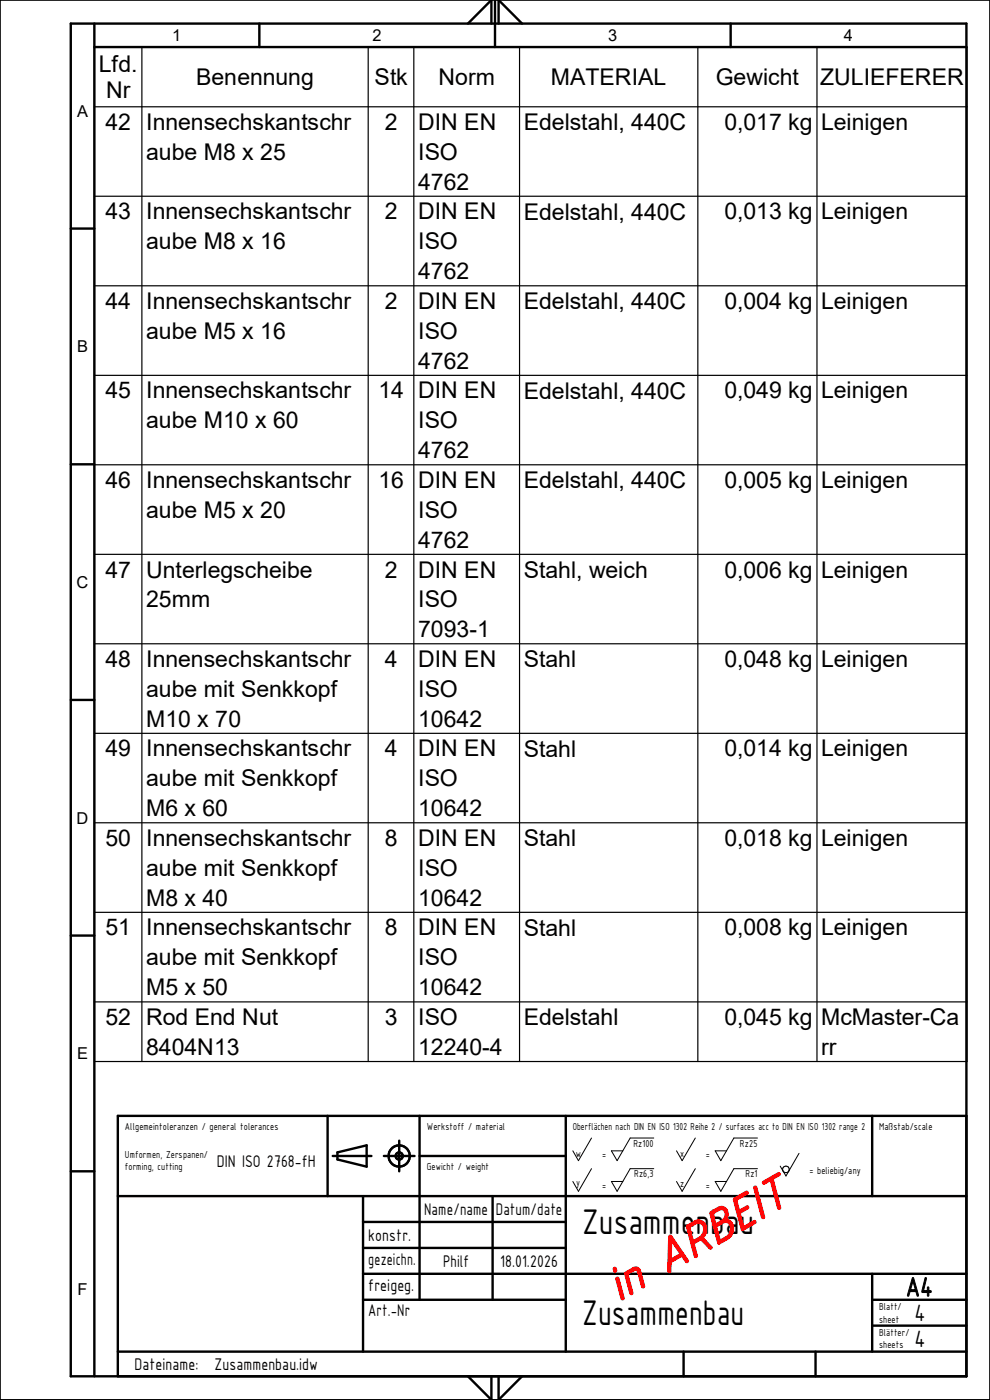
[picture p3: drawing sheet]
<svg xmlns="http://www.w3.org/2000/svg" width="210mm" height="297mm" viewBox="0 0 210 297" stroke-linecap="round" stroke-linejoin="round" font-family="sans-serif">
<defs><g id="words">
<text font-size="10.7" fill="#f00" x="131.2" y="276.3" transform="rotate(-30 131.2 276.3)">in ARBEIT</text>
<g font-size="8.1">
<text x="123.5" y="261.9">Zusammenbau</text>
<text x="123.5" y="281.1">Zusammenbau</text>
</g>
<text font-size="6.1" x="192.2" y="275">A4</text>
<g font-size="5.4">
<text x="194" y="280.2">4</text>
<text x="194" y="285.7">4</text>
</g>
<g font-size="4.9">
<text x="21" y="15.4">Lfd.</text>
<text x="22.5" y="20.9">Nr</text>
<text x="41.6" y="18.1">Benennung</text>
<text x="79.4" y="18.1">Stk</text>
<text x="93" y="18.1">Norm</text>
<text x="116.9" y="18.1">MATERIAL</text>
<text x="151.8" y="18.1">Gewicht</text>
<text x="174" y="18.1">ZULIEFERER</text>
<text x="22.4" y="27.6">42</text>
<text x="31" y="27.6">Innensechskantschr</text>
<text x="81.6" y="27.6">2</text>
<text x="88.7" y="27.6">DIN EN</text>
<text x="111.1" y="27.6">Edelstahl, 440C</text>
<text x="153.7" y="27.6">0,017 kg</text>
<text x="174.2" y="27.6">Leinigen</text>
<text x="31" y="33.9">aube M8 x 25</text>
<text x="88.7" y="33.9">ISO</text>
<text x="88.7" y="40.2">4762</text>
<text x="22.4" y="46.6">43</text>
<text x="31" y="46.6">Innensechskantschr</text>
<text x="81.6" y="46.6">2</text>
<text x="88.7" y="46.6">DIN EN</text>
<text x="111.1" y="46.6">Edelstahl, 440C</text>
<text x="153.7" y="46.6">0,013 kg</text>
<text x="174.2" y="46.6">Leinigen</text>
<text x="31" y="52.9">aube M8 x 16</text>
<text x="88.7" y="52.9">ISO</text>
<text x="88.7" y="59.2">4762</text>
<text x="22.4" y="65.6">44</text>
<text x="31" y="65.6">Innensechskantschr</text>
<text x="81.6" y="65.6">2</text>
<text x="88.7" y="65.6">DIN EN</text>
<text x="111.1" y="65.6">Edelstahl, 440C</text>
<text x="153.7" y="65.6">0,004 kg</text>
<text x="174.2" y="65.6">Leinigen</text>
<text x="31" y="71.9">aube M5 x 16</text>
<text x="88.7" y="71.9">ISO</text>
<text x="88.7" y="78.2">4762</text>
<text x="22.4" y="84.5">45</text>
<text x="31" y="84.5">Innensechskantschr</text>
<text x="80.3" y="84.5">14</text>
<text x="88.7" y="84.5">DIN EN</text>
<text x="111.1" y="84.6">Edelstahl, 440C</text>
<text x="153.7" y="84.5">0,049 kg</text>
<text x="174.2" y="84.5">Leinigen</text>
<text x="31" y="90.9">aube M10 x 60</text>
<text x="88.7" y="90.9">ISO</text>
<text x="88.7" y="97.2">4762</text>
<text x="22.4" y="103.5">46</text>
<text x="31" y="103.5">Innensechskantschr</text>
<text x="80.3" y="103.5">16</text>
<text x="88.7" y="103.5">DIN EN</text>
<text x="111.1" y="103.5">Edelstahl, 440C</text>
<text x="153.7" y="103.5">0,005 kg</text>
<text x="174.2" y="103.5">Leinigen</text>
<text x="31" y="109.9">aube M5 x 20</text>
<text x="88.7" y="109.9">ISO</text>
<text x="88.7" y="116.2">4762</text>
<text x="22.4" y="122.6">47</text>
<text x="31" y="122.6">Unterlegscheibe</text>
<text x="81.6" y="122.6">2</text>
<text x="88.7" y="122.6">DIN EN</text>
<text x="111.1" y="122.6">Stahl, weich</text>
<text x="153.7" y="122.6">0,006 kg</text>
<text x="174.2" y="122.6">Leinigen</text>
<text x="31" y="128.9">25mm</text>
<text x="88.7" y="128.9">ISO</text>
<text x="88.7" y="135.2">7093-1</text>
<text x="22.4" y="141.5">48</text>
<text x="31" y="141.5">Innensechskantschr</text>
<text x="81.6" y="141.5">4</text>
<text x="88.7" y="141.5">DIN EN</text>
<text x="111.1" y="141.6">Stahl</text>
<text x="153.7" y="141.5">0,048 kg</text>
<text x="174.2" y="141.5">Leinigen</text>
<text x="31" y="147.8">aube mit Senkkopf</text>
<text x="88.7" y="147.8">ISO</text>
<text x="31" y="154.2">M10 x 70</text>
<text x="88.7" y="154.2">10642</text>
<text x="22.4" y="160.5">49</text>
<text x="31" y="160.5">Innensechskantschr</text>
<text x="81.6" y="160.5">4</text>
<text x="88.7" y="160.5">DIN EN</text>
<text x="111.1" y="160.5">Stahl</text>
<text x="153.7" y="160.5">0,014 kg</text>
<text x="174.2" y="160.5">Leinigen</text>
<text x="31" y="166.8">aube mit Senkkopf</text>
<text x="88.7" y="166.8">ISO</text>
<text x="31" y="173.1">M6 x 60</text>
<text x="88.7" y="173.1">10642</text>
<text x="22.4" y="179.5">50</text>
<text x="31" y="179.5">Innensechskantschr</text>
<text x="81.6" y="179.5">8</text>
<text x="88.7" y="179.5">DIN EN</text>
<text x="111.1" y="179.5">Stahl</text>
<text x="153.7" y="179.5">0,018 kg</text>
<text x="174.2" y="179.5">Leinigen</text>
<text x="31" y="185.8">aube mit Senkkopf</text>
<text x="88.7" y="185.8">ISO</text>
<text x="31" y="192.2">M8 x 40</text>
<text x="88.7" y="192.2">10642</text>
<text x="22.4" y="198.5">51</text>
<text x="31" y="198.5">Innensechskantschr</text>
<text x="81.6" y="198.5">8</text>
<text x="88.7" y="198.5">DIN EN</text>
<text x="111.1" y="198.5">Stahl</text>
<text x="153.7" y="198.5">0,008 kg</text>
<text x="174.2" y="198.5">Leinigen</text>
<text x="31" y="204.8">aube mit Senkkopf</text>
<text x="88.7" y="204.8">ISO</text>
<text x="31" y="211.1">M5 x 50</text>
<text x="88.7" y="211.1">10642</text>
<text x="22.4" y="217.5">52</text>
<text x="31" y="217.5">Rod End Nut</text>
<text x="81.6" y="217.5">3</text>
<text x="88.7" y="217.5">ISO</text>
<text x="111.1" y="217.5">Edelstahl</text>
<text x="153.7" y="217.5">0,045 kg</text>
<text x="174.2" y="217.5">McMaster-Ca</text>
<text x="31" y="223.8">8404N13</text>
<text x="88.7" y="223.8">12240-4</text>
<text x="174.2" y="223.8">rr</text>
</g>
<g font-size="3.9">
<text x="46" y="247.5">DIN ISO 2768-fH</text>
<text x="90" y="257.7">Name/name Datum/date</text>
<text x="78.1" y="263.2">konstr.</text>
<text x="78.1" y="268.4">gezeichn.</text>
<text x="94" y="268.7">Philf</text>
<text x="106.1" y="268.7">18.01.2026</text>
<text x="78.1" y="273.9">freigeg.</text>
<text x="78.1" y="279.2">Art.-Nr</text>
<text x="28.5" y="290.6">Dateiname:</text>
<text x="45.5" y="290.6">Zusammenbau.idw</text>
</g>
<g font-size="3.5">
<text x="36.5" y="8.8">1</text>
<text x="79" y="8.8">2</text>
<text x="129" y="8.7">3</text>
<text x="179" y="8.8">4</text>
<text x="16.3" y="24.8">A</text>
<text x="16.3" y="74.8">B</text>
<text x="16.3" y="124.8">C</text>
<text x="16.3" y="174.8">D</text>
<text x="16.3" y="224.7">E</text>
<text x="16.5" y="274.7">F</text>
</g>
<g font-size="2.3">
<text x="26.5" y="239.7">Allgemeintoleranzen / general tolerances</text>
<text x="90.6" y="239.7">Werkstoff / material</text>
<text x="121.5" y="239.7">Oberflächen nach DIN EN ISO 1302 Reihe 2 / surfaces acc to DIN EN ISO 1302 range 2</text>
<text x="186.5" y="239.7">Maßstab/scale</text>
<text x="26.5" y="245.7">Umformen, Zerspanen/</text>
<text x="122.1" y="245.4">w</text>
<text x="127.7" y="245.7">=</text>
<text x="134.4" y="243.2">Rz100</text>
<text x="144.3" y="245.4">x</text>
<text x="149.7" y="245.7">=</text>
<text x="157" y="243.2">Rz25</text>
<text x="26.5" y="248.2">forming, cutting</text>
<text x="90.6" y="248.2">Gewicht / weight</text>
<text x="122.3" y="251.6">y</text>
<text x="134.5" y="249.6">Rz6,3</text>
<text x="144.3" y="251.8">z</text>
<text x="158.2" y="249.7">Rz1</text>
<text x="171.7" y="249">= beliebig/any</text>
<text x="127.7" y="252.2">=</text>
<text x="149.7" y="252.2">=</text>
<text x="186.5" y="277.9">Blatt/</text>
<text x="186.5" y="280.6">sheet</text>
<text x="186.5" y="283.4">Blätter/</text>
<text x="186.5" y="286">sheets</text>
</g>
</g></defs>
<g fill="none" stroke="#000" stroke-width=".51">
<path d="M15 5h190v287h-190zM20 5v287M20 10h185M55 5v5M99.3 5l4.9-5v5M105 0v10M105.8 5v-5l4.9 5M155 5v5M15 48.5h5M15 98.5h5M15 148.5h5M15 198.5h5"/>
<path d="M69.5 236.7v17.1M89 236.7v39M120 236.7v50M185 236.7v17.1M205 236.7h-180v55.3M15 248.5h5M25 253.8h180M70.6 245.2h8.2M71.6 244.5l6.2-1.5v4.5l-6.2-1.5zM77 259.2h43M77 253.8v32.9M81.4 245.2h6.5"/>
<path d="M84.7 242v6.5M89 245.2h31M104.5 253.8v21.9M77 275.7h43M77 270.2h128M77 264.8h43M185 275.7h20M185 270.2v16.5M25 286.7h180M99.3 292l4.9 5v-5M105.8 292v5l4.9-5M145 286.7v5.3"/>
<path d="M173 286.7v5.3M185 281.2h20"/>
<circle cx="84.7" cy="245.2" r="2.25"/>
<circle cx="84.7" cy="245.2" r=".75"/>
</g>
<path d="M0 0h210v297h-210z" fill="none" stroke="#000" stroke-width=".36"/>
<g fill="none" stroke="#000" stroke-width=".21">
<path d="M125.5 247.9l-2.8 4.8-1.2-2M125.5 241.4l-2.8 4.8-1.2-2M138.7 247.9h-5l-2.8 4.8-1.2-2h2.4M138.7 241.4h-5l-2.8 4.8-1.2-2h2.4M147.5 247.9l-2.8 4.8-1.2-2M147.5 241.4l-2.8 4.8-1.2-2M160.7 247.9h-5l-2.8 4.8-1.2-2h2.4M160.7 241.4h-5l-2.8 4.8-1.2-2h2.4M169.5 244.7l-2.8 4.8-1.2-2.1"/>
<circle cx="166.7" cy="248.1" r=".7"/>
</g>
<g fill="none" stroke="#000" stroke-width=".25">
<path d="M20 10h185.1v215.2h-185.1zM30.1 10v215.2M78.1 10v215.2M87.8 10v215.2M110.2 10v215.2M148 10v215.2M173.3 10v215.2M20 22.7h185.1M20 41.6h185.1M20 60.6h185.1M20 79.6h185.1M20 98.6h185.1"/>
<path d="M20 117.6h185.1M20 136.6h185.1M20 155.6h185.1M20 174.6h185.1M20 193.6h185.1M20 212.6h185.1"/>
</g>
<use href="#words"/>
</svg>
